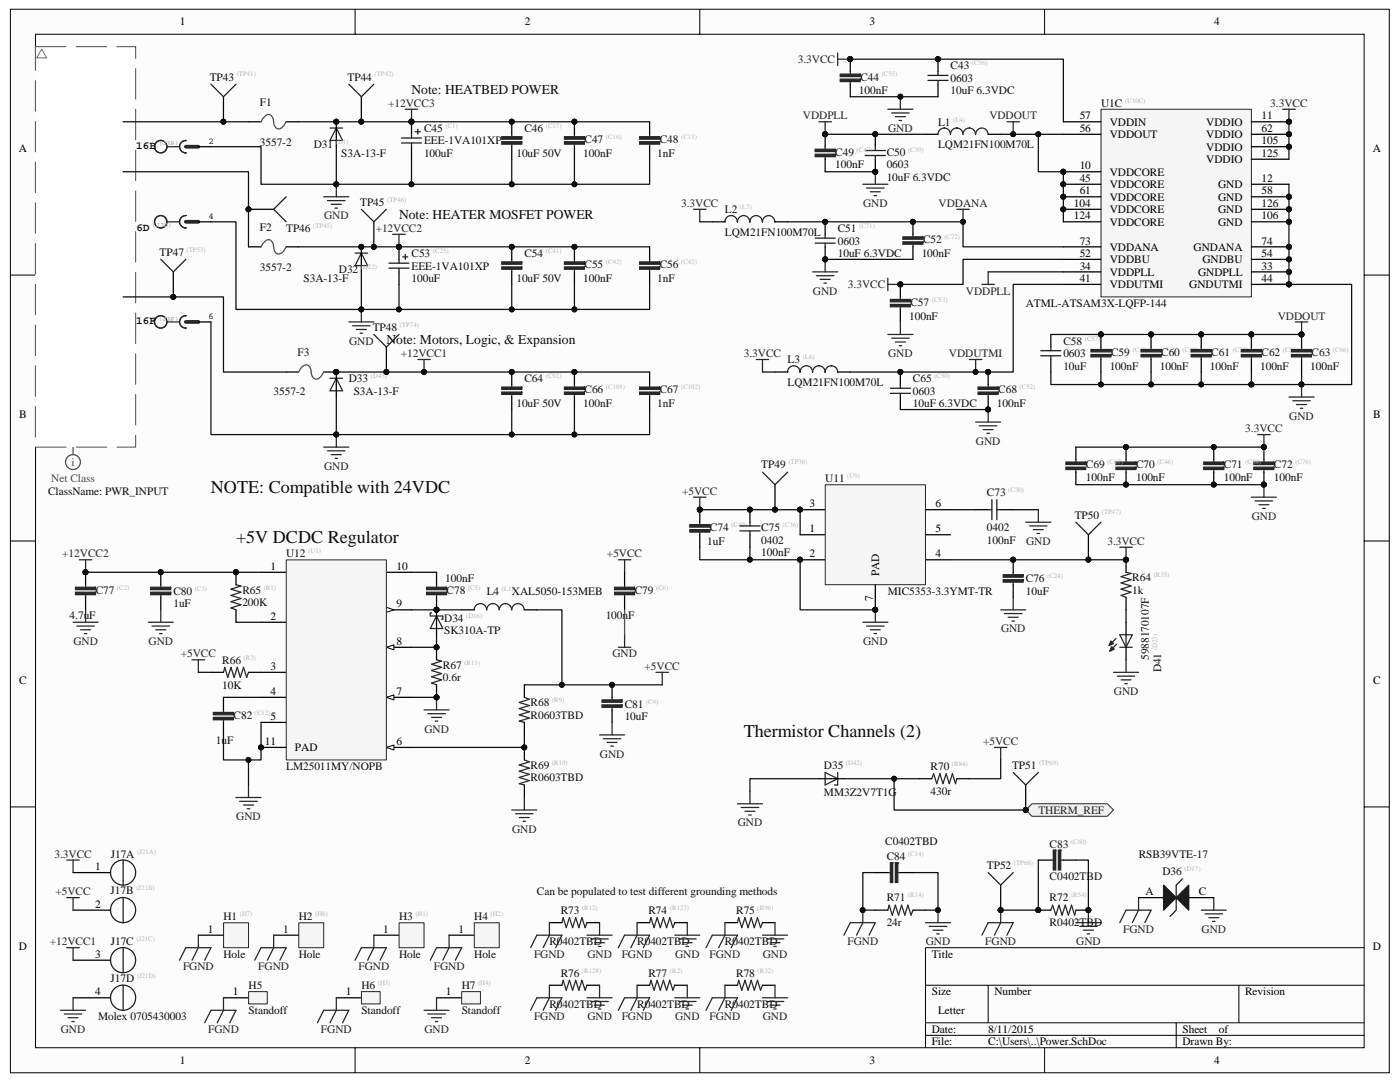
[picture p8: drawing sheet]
<svg xmlns="http://www.w3.org/2000/svg" width="279mm" height="216mm" viewBox="0 0 279 216" stroke-linecap="round" stroke-linejoin="round" font-family="sans-serif">
<defs><g id="words">
<g font-size="3.6" fill="#0e0e0e">
<text x="42.1" y="98.4">NOTE: Compatible with 24VDC</text>
<text x="47.1" y="108.4">+5V DCDC Regulator</text>
<text x="148.4" y="147.1">Thermistor Channels (2)</text>
</g>
<g font-size="2.7" fill="#0e0e0e">
<text x="82.1" y="18.7">Note: HEATBED POWER</text>
<text x="79.6" y="43.7">Note: HEATER MOSFET POWER</text>
<text x="77.1" y="68.7">Note: Motors, Logic, &amp; Expansion</text>
</g>
<g font-size="2.3">
<text x="35.9" y="5.1">1</text>
<text x="104.7" y="5.1">2</text>
<text x="173.5" y="5.1">3</text>
<text x="242.3" y="5.1">4</text>
<text x="215.5" y="23.8">57</text>
<text x="251.8" y="23.8">11</text>
<text x="215.5" y="26.3">56</text>
<text x="221.5" y="27.6">VDDOUT</text>
<text x="221.5" y="25.1">VDDIN</text>
<text x="240.7" y="25.1">VDDIO</text>
<text x="240.7" y="27.6">VDDIO</text>
<text x="251.8" y="26.3">62</text>
<text x="251.8" y="28.8">105</text>
<text x="3.8" y="30.4">A</text>
<text x="215.5" y="33.8">10</text>
<text x="221.5" y="35.1">VDDCORE</text>
<text x="240.7" y="30.1">VDDIO</text>
<text x="240.7" y="32.6">VDDIO</text>
<text x="251.8" y="31.3">125</text>
<text x="274" y="30.4">A</text>
<text x="214.3" y="41.3">104</text>
<text x="215.5" y="36.3">45</text>
<text x="215.5" y="38.8">61</text>
<text x="221.5" y="37.5">VDDCORE</text>
<text x="221.5" y="40">VDDCORE</text>
<text x="243.1" y="37.5">GND</text>
<text x="243.1" y="40">GND</text>
<text x="251.8" y="36.3">12</text>
<text x="251.8" y="38.8">58</text>
<text x="251.8" y="41.3">126</text>
<text x="214.3" y="43.8">124</text>
<text x="221.5" y="42.5">VDDCORE</text>
<text x="221.5" y="45">VDDCORE</text>
<text x="243.1" y="45">GND</text>
<text x="243.1" y="42.5">GND</text>
<text x="251.8" y="43.8">106</text>
<text x="215.5" y="53.8">34</text>
<text x="215.5" y="51.3">52</text>
<text x="215.5" y="48.8">73</text>
<text x="221.5" y="52.5">VDDBU</text>
<text x="221.5" y="50">VDDANA</text>
<text x="238.2" y="50">GNDANA</text>
<text x="240" y="52.5">GNDBU</text>
<text x="251.8" y="53.8">33</text>
<text x="251.8" y="48.8">74</text>
<text x="251.8" y="51.3">54</text>
<text x="215.5" y="56.3">41</text>
<text x="221.5" y="55">VDDPLL</text>
<text x="221.5" y="57.5">VDDUTMI</text>
<text x="237.3" y="57.5">GNDUTMI</text>
<text x="239.1" y="55">GNDPLL</text>
<text x="251.8" y="56.3">44</text>
<text x="3.8" y="83.4">B</text>
<text x="274" y="83.4">B</text>
<text x="161.6" y="101.2">3</text>
<text x="186.7" y="101.2">6</text>
<text x="161.6" y="106.2">1</text>
<text x="186.7" y="106.2">5</text>
<text x="54" y="113.7">1</text>
<text x="79.1" y="113.7">10</text>
<text x="161.6" y="111.2">2</text>
<text x="186.7" y="111.2">4</text>
<text x="174.2" y="119.8" transform="rotate(-90 174.2 119.8)">7</text>
<text x="175.5" y="114.9" transform="rotate(-90 175.5 114.9)">PAD</text>
<text x="54" y="123.7">2</text>
<text x="79.1" y="121.2">9</text>
<text x="79.1" y="128.7">8</text>
<text x="3.8" y="136.5">C</text>
<text x="54" y="133.7">3</text>
<text x="274" y="136.5">C</text>
<text x="54" y="138.7">4</text>
<text x="54" y="143.7">5</text>
<text x="79.1" y="138.7">7</text>
<text x="52.9" y="148.7">11</text>
<text x="58.9" y="149.9">PAD</text>
<text x="79.1" y="148.7">6</text>
<text x="19" y="173.6">1</text>
<text x="228.6" y="178.6">A</text>
<text x="239.2" y="178.6">C</text>
<text x="19" y="181.1">2</text>
<text x="3.8" y="189.5">D</text>
<text x="19" y="191.1">3</text>
<text x="41.5" y="186.1">1</text>
<text x="56.5" y="186.1">1</text>
<text x="76.5" y="186.1">1</text>
<text x="91.5" y="186.1">1</text>
<text x="185.9" y="191.1">Title</text>
<text x="274" y="189.5">D</text>
<text x="19" y="198.6">4</text>
<text x="46.5" y="198.6">1</text>
<text x="69" y="198.6">1</text>
<text x="89" y="198.6">1</text>
<text x="185.9" y="198.6">Size</text>
<text x="187.2" y="202.4">Letter</text>
<text x="198.5" y="198.6">Number</text>
<text x="248.5" y="198.6">Revision</text>
<text x="185.9" y="206.1">Date:</text>
<text x="185.9" y="208.6">File:</text>
<text x="197.2" y="206.1">8/11/2015</text>
<text x="197.2" y="208.6">C:\Users\..\Power.SchDoc</text>
<text x="236" y="206.1">Sheet</text>
<text x="236" y="208.6">Drawn By:</text>
<text x="243.3" y="206.1">of</text>
<text x="35.9" y="212.3">1</text>
<text x="104.7" y="212.3">2</text>
<text x="173.5" y="212.3">3</text>
<text x="242.3" y="212.3">4</text>
</g>
<g font-size="2.3" fill="#0e0e0e">
<text x="41.8" y="16.1">TP43</text>
<text x="69.4" y="16.1">TP44</text>
<text x="171.7" y="16.1">C44</text>
<text x="189.7" y="13.8">C43</text>
<text x="189.7" y="16.3">0603</text>
<text x="51.9" y="21.1">F1</text>
<text x="171.4" y="18.8">100nF</text>
<text x="189.7" y="18.8">10uF 6.3VDC</text>
<text x="219.7" y="21.3">U1C</text>
<text x="51.9" y="29.1">3557-2</text>
<text x="62.6" y="29.5">D31</text>
<text x="84.6" y="26.3">C45</text>
<text x="84.6" y="28.8">EEE-1VA101XP</text>
<text x="104.6" y="26.3">C46</text>
<text x="116.6" y="28.6">C47</text>
<text x="131.7" y="28.6">C48</text>
<text x="187.2" y="25.1">L1</text>
<text x="187.2" y="29.5">LQM21FN100M70L</text>
<text x="68.1" y="31.3">S3A-13-F</text>
<text x="84.6" y="31.3">100uF</text>
<text x="103.1" y="31.3">10uF 50V</text>
<text x="116.4" y="31.3">100nF</text>
<text x="131.1" y="31.3">1nF</text>
<text x="166.7" y="31.1">C49</text>
<text x="166.7" y="33.5">100nF</text>
<text x="177" y="31.1">C50</text>
<text x="177" y="33.5">0603</text>
<text x="71.9" y="41">TP45</text>
<text x="177" y="36">10uF 6.3VDC</text>
<text x="51.9" y="46">F2</text>
<text x="57.1" y="46.3">TP46</text>
<text x="144.7" y="42.5">L2</text>
<text x="144.7" y="47">LQM21FN100M70L</text>
<text x="167.2" y="46.3">C51</text>
<text x="31.9" y="51">TP47</text>
<text x="82.1" y="51.3">C53</text>
<text x="82.1" y="53.8">EEE-1VA101XP</text>
<text x="104.6" y="51.3">C54</text>
<text x="116.6" y="53.5">C55</text>
<text x="131.7" y="53.5">C56</text>
<text x="167.2" y="51.3">10uF 6.3VDC</text>
<text x="167.2" y="48.8">0603</text>
<text x="183.9" y="51.3">100nF</text>
<text x="184.2" y="48.5">C52</text>
<text x="51.9" y="54">3557-2</text>
<text x="60.6" y="56.3">S3A-13-F</text>
<text x="67.6" y="54.5">D32</text>
<text x="82.1" y="56.3">100uF</text>
<text x="103.1" y="56.3">10uF 50V</text>
<text x="116.4" y="56.3">100nF</text>
<text x="131.1" y="56.3">1nF</text>
<text x="181.4" y="63.8">100nF</text>
<text x="181.7" y="61">C57</text>
<text x="204.7" y="61.3">ATML-ATSAM3X-LQFP-144</text>
<text x="59.4" y="71">F3</text>
<text x="74.4" y="66">TP48</text>
<text x="212.2" y="68.7">C58</text>
<text x="212.2" y="71.2">0603</text>
<text x="221.7" y="71">C59</text>
<text x="231.7" y="71">C60</text>
<text x="241.7" y="71">C61</text>
<text x="251.8" y="71">C62</text>
<text x="261.8" y="71">C63</text>
<text x="69.6" y="76.2">D33</text>
<text x="104.6" y="76.2">C64</text>
<text x="157.2" y="72.5">L3</text>
<text x="157.2" y="77">LQM21FN100M70L</text>
<text x="182.2" y="76.2">C65</text>
<text x="212.2" y="73.7">10uF</text>
<text x="221.5" y="73.7">100nF</text>
<text x="231.5" y="73.7">100nF</text>
<text x="241.5" y="73.7">100nF</text>
<text x="251.5" y="73.7">100nF</text>
<text x="261.5" y="73.7">100nF</text>
<text x="54.6" y="78.7">3557-2</text>
<text x="70.6" y="78.7">S3A-13-F</text>
<text x="103.1" y="81.2">10uF 50V</text>
<text x="116.4" y="81.2">100nF</text>
<text x="116.6" y="78.5">C66</text>
<text x="131.1" y="81.2">1nF</text>
<text x="131.7" y="78.5">C67</text>
<text x="182.2" y="81.2">10uF 6.3VDC</text>
<text x="182.2" y="78.7">0603</text>
<text x="198.9" y="81.2">100nF</text>
<text x="199.2" y="78.5">C68</text>
<text x="151.9" y="93.5">TP49</text>
<text x="216.7" y="93.5">C69</text>
<text x="216.7" y="96">100nF</text>
<text x="226.7" y="93.5">C70</text>
<text x="226.7" y="96">100nF</text>
<text x="244.2" y="93.5">C71</text>
<text x="244.2" y="96">100nF</text>
<text x="254.3" y="93.5">C72</text>
<text x="254.3" y="96">100nF</text>
<text x="9.6" y="98.7">ClassName: PWR_INPUT</text>
<text x="164.7" y="96.2">U11</text>
<text x="197" y="99">C73</text>
<text x="141.7" y="106">C74</text>
<text x="151.9" y="106">C75</text>
<text x="197" y="106">0402</text>
<text x="214.5" y="103.5">TP50</text>
<text x="57.1" y="111.2">U12</text>
<text x="141.2" y="108.7">1uF</text>
<text x="151.9" y="108.5">0402</text>
<text x="151.9" y="111">100nF</text>
<text x="197" y="108.5">100nF</text>
<text x="19.1" y="118.4">C77</text>
<text x="34.6" y="118.7">C80</text>
<text x="48.4" y="118.4">R65</text>
<text x="88.9" y="116.2">100nF</text>
<text x="89.1" y="118.4">C78</text>
<text x="97.1" y="118.7">L4</text>
<text x="102.2" y="118.7">XAL5050-153MEB</text>
<text x="126.7" y="118.4">C79</text>
<text x="177.2" y="118.7">MIC5353-3.3YMT-TR</text>
<text x="204.7" y="116.2">C76</text>
<text x="204.7" y="118.7">10uF</text>
<text x="226" y="118.4">1k</text>
<text x="226" y="116">R64</text>
<text x="13.9" y="123.4">4.7uF</text>
<text x="34.6" y="121.2">1uF</text>
<text x="48.4" y="120.9">200K</text>
<text x="88.6" y="124.1">D34</text>
<text x="120.9" y="123.4">100nF</text>
<text x="88.6" y="126.6">SK310A-TP</text>
<text x="229.3" y="131.7" transform="rotate(-90 229.3 131.7)">5988170107F</text>
<text x="44.3" y="137.4">10K</text>
<text x="44.3" y="132.4">R66</text>
<text x="88.4" y="133.4">R67</text>
<text x="88.4" y="135.9">0.6r</text>
<text x="231.8" y="134.2" transform="rotate(-90 231.8 134.2)">D41</text>
<text x="46.6" y="143.4">C82</text>
<text x="105.9" y="143.4">R0603TBD</text>
<text x="105.9" y="140.9">R68</text>
<text x="124.7" y="141.2">C81</text>
<text x="124.7" y="143.7">10uF</text>
<text x="43.1" y="148.4">1uF</text>
<text x="57.1" y="153.7">LM25011MY/NOPB</text>
<text x="105.9" y="155.9">R0603TBD</text>
<text x="105.9" y="153.4">R69</text>
<text x="164.4" y="153.4">D35</text>
<text x="185.7" y="153.7">R70</text>
<text x="202" y="153.4">TP51</text>
<text x="164.4" y="158.9">MM3Z2V7T1G</text>
<text x="185.7" y="158.7">430r</text>
<text x="22.1" y="171.1">J17A</text>
<text x="176.7" y="168.6">C0402TBD</text>
<text x="177" y="171.6">C84</text>
<text x="197" y="173.4">TP52</text>
<text x="209.5" y="169.1">C83</text>
<text x="227.2" y="171.1">RSB39VTE-17</text>
<text x="22.1" y="178.4">J17B</text>
<text x="107.1" y="178.6">Can be populated to test different grounding methods</text>
<text x="177" y="179.9">R71</text>
<text x="209.5" y="175.6">C0402TBD</text>
<text x="209.5" y="179.9">R72</text>
<text x="232" y="174.6">D36</text>
<text x="44.6" y="183.6">H1</text>
<text x="59.6" y="183.6">H2</text>
<text x="79.6" y="183.6">H3</text>
<text x="94.6" y="183.6">H4</text>
<text x="111.9" y="182.4">R73</text>
<text x="129.4" y="182.4">R74</text>
<text x="146.9" y="182.4">R75</text>
<text x="177" y="184.9">24r</text>
<text x="209.5" y="184.9">R0402TBD</text>
<text x="22.1" y="188.6">J17C</text>
<text x="44.6" y="191.1">Hole</text>
<text x="59.6" y="191.1">Hole</text>
<text x="79.6" y="191.1">Hole</text>
<text x="94.6" y="191.1">Hole</text>
<text x="109.6" y="188.6">R0402TBD</text>
<text x="127.2" y="188.6">R0402TBD</text>
<text x="144.7" y="188.6">R0402TBD</text>
<text x="22.1" y="195.9">J17D</text>
<text x="49.6" y="197.4">H5</text>
<text x="72.1" y="197.4">H6</text>
<text x="92.1" y="197.4">H7</text>
<text x="111.9" y="194.9">R76</text>
<text x="129.4" y="194.9">R77</text>
<text x="146.9" y="194.9">R78</text>
<text x="19.6" y="203.6">Molex 0705430003</text>
<text x="49.6" y="202.4">Standoff</text>
<text x="72.1" y="202.4">Standoff</text>
<text x="92.1" y="202.4">Standoff</text>
<text x="109.6" y="201.1">R0402TBD</text>
<text x="127.2" y="201.1">R0402TBD</text>
<text x="144.7" y="201.1">R0402TBD</text>
</g>
<g font-size="2.3" fill="#262626">
<text x="159.2" y="12.6">3.3VCC</text>
<text x="77.5" y="21.3">+12VCC3</text>
<text x="160.2" y="23.8">VDDPLL</text>
<text x="197.4" y="23.8">VDDOUT</text>
<text x="253.5" y="21.3">3.3VCC</text>
<text x="177.2" y="26.3">GND</text>
<text x="135.9" y="41.3">3.3VCC</text>
<text x="172.3" y="41.3">GND</text>
<text x="187.3" y="41.3">VDDANA</text>
<text x="64.7" y="43.8">GND</text>
<text x="75" y="46.3">+12VCC2</text>
<text x="162.2" y="58.8">GND</text>
<text x="169.2" y="57.5">3.3VCC</text>
<text x="192.8" y="58.8">VDDPLL</text>
<text x="255" y="63.8">VDDOUT</text>
<text x="69.7" y="68.7">GND</text>
<text x="80" y="71.2">+12VCC1</text>
<text x="148.4" y="71.2">3.3VCC</text>
<text x="177.2" y="71.2">GND</text>
<text x="189.4" y="71.2">VDDUTMI</text>
<text x="257.3" y="83.7">GND</text>
<text x="194.8" y="88.7">GND</text>
<text x="248.5" y="86.2">3.3VCC</text>
<text x="64.7" y="93.7">GND</text>
<text x="136.1" y="98.7">+5VCC</text>
<text x="249.8" y="103.7">GND</text>
<text x="12.4" y="111.2">+12VCC2</text>
<text x="121.1" y="111.2">+5VCC</text>
<text x="204.8" y="108.7">GND</text>
<text x="221" y="108.7">3.3VCC</text>
<text x="14.6" y="128.7">GND</text>
<text x="29.7" y="128.7">GND</text>
<text x="36.1" y="131.2">+5VCC</text>
<text x="122.2" y="131.2">GND</text>
<text x="172.3" y="128.7">GND</text>
<text x="199.8" y="126.2">GND</text>
<text x="128.7" y="133.7">+5VCC</text>
<text x="222.3" y="138.7">GND</text>
<text x="84.7" y="146.2">GND</text>
<text x="196.2" y="148.7">+5VCC</text>
<text x="119.7" y="151.2">GND</text>
<text x="47.2" y="163.6">GND</text>
<text x="102.2" y="166.1">GND</text>
<text x="147.2" y="164.9">GND</text>
<text x="207.2" y="162.4">THERM_REF</text>
<text x="10.9" y="171.1">3.3VCC</text>
<text x="11" y="178.6">+5VCC</text>
<text x="9.9" y="188.6">+12VCC1</text>
<text x="106.6" y="191.1">FGND</text>
<text x="117.2" y="191.1">GND</text>
<text x="124.1" y="191.1">FGND</text>
<text x="134.7" y="191.1">GND</text>
<text x="141.6" y="191.1">FGND</text>
<text x="152.2" y="191.1">GND</text>
<text x="169.1" y="188.6">FGND</text>
<text x="184.8" y="188.6">GND</text>
<text x="196.6" y="188.6">FGND</text>
<text x="214.8" y="188.6">GND</text>
<text x="224.2" y="186.1">FGND</text>
<text x="239.8" y="186.1">GND</text>
<text x="36.5" y="193.6">FGND</text>
<text x="51.5" y="193.6">FGND</text>
<text x="71.5" y="193.6">FGND</text>
<text x="86.6" y="193.6">FGND</text>
<text x="106.6" y="203.6">FGND</text>
<text x="117.2" y="203.6">GND</text>
<text x="124.1" y="203.6">FGND</text>
<text x="134.7" y="203.6">GND</text>
<text x="141.6" y="203.6">FGND</text>
<text x="152.2" y="203.6">GND</text>
<text x="12.1" y="206.1">GND</text>
<text x="41.5" y="206.1">FGND</text>
<text x="64.1" y="206.1">FGND</text>
<text x="84.7" y="206.1">GND</text>
</g>
<g font-size="2.3" fill="#4c4c4c">
<text x="14.3" y="93">i</text>
<text x="10.2" y="96.2">Net Class</text>
</g>
<g font-size="2.2" fill="#0e0e0e">
<text x="25.9" y="29.8">J16B</text>
<text x="24.6" y="46.1">J16D</text>
<text x="25.9" y="64.7">J16F</text>
</g>
<g font-size="1.8">
<text x="41.6" y="28.8">2</text>
<text x="41.6" y="43.8">4</text>
<text x="41.6" y="63.7">6</text>
</g>
<g font-size="1.4" fill="#b4b4b4">
<text x="47.2" y="15.3">(TP41)</text>
<text x="74.8" y="15.3">(TP42)</text>
<text x="176" y="15.3">(C55)</text>
<text x="194" y="13">(C56)</text>
<text x="224.5" y="20.5">(U10C)</text>
<text x="67" y="28.7">(D1)</text>
<text x="88.9" y="25.5">(C1)</text>
<text x="108.9" y="25.5">(C17)</text>
<text x="120.9" y="27.7">(C16)</text>
<text x="135.9" y="27.7">(C13)</text>
<text x="190.2" y="24.3">(L4)</text>
<text x="171" y="30.2">(C47)</text>
<text x="181.2" y="30.2">(C39)</text>
<text x="77.3" y="40.2">(TP46)</text>
<text x="147.7" y="41.7">(L7)</text>
<text x="62.5" y="45.5">(TP45)</text>
<text x="171.4" y="45.5">(C71)</text>
<text x="188.5" y="47.7">(C72)</text>
<text x="37.2" y="50.2">(TP53)</text>
<text x="72" y="53.7">(D22)</text>
<text x="86.4" y="50.5">(C25)</text>
<text x="108.9" y="50.5">(C41)</text>
<text x="120.9" y="52.7">(C42)</text>
<text x="135.9" y="52.7">(C43)</text>
<text x="79.8" y="65.2">(TP74)</text>
<text x="186" y="60.2">(C53)</text>
<text x="160.2" y="71.7">(L6)</text>
<text x="216.5" y="68">(C57)</text>
<text x="226" y="70.2">(C45)</text>
<text x="236" y="70.2">(C68)</text>
<text x="246" y="70.2">(C75)</text>
<text x="256" y="70.2">(C51)</text>
<text x="266" y="70.2">(C66)</text>
<text x="74" y="75.4">(D43)</text>
<text x="108.9" y="75.4">(C92)</text>
<text x="120.9" y="77.7">(C101)</text>
<text x="135.9" y="77.7">(C102)</text>
<text x="186.5" y="75.4">(C50)</text>
<text x="203.5" y="77.7">(C52)</text>
<text x="157.3" y="92.7">(TP36)</text>
<text x="169.1" y="95.4">(U9)</text>
<text x="221" y="92.7">(C67)</text>
<text x="231" y="92.7">(C46)</text>
<text x="248.5" y="92.7">(C58)</text>
<text x="258.5" y="92.7">(C76)</text>
<text x="145.9" y="105.2">(C40)</text>
<text x="156.2" y="105.2">(C36)</text>
<text x="219.9" y="102.7">(TP47)</text>
<text x="61.5" y="110.4">(U1)</text>
<text x="23.3" y="117.6">(C2)</text>
<text x="38.9" y="117.9">(C3)</text>
<text x="52.6" y="117.6">(R1)</text>
<text x="93.4" y="117.6">(C5)</text>
<text x="100.2" y="117.9">(L1)</text>
<text x="130.9" y="117.6">(C6)</text>
<text x="209" y="115.4">(C24)</text>
<text x="230.3" y="115.1">(R35)</text>
<text x="93" y="123.3">(D16)</text>
<text x="48.6" y="131.6">(R3)</text>
<text x="230.9" y="129.8" transform="rotate(-90 230.9 129.8)">(D23)</text>
<text x="92.6" y="132.6">(R11)</text>
<text x="50.9" y="142.6">(C12)</text>
<text x="110.2" y="140.1">(R9)</text>
<text x="128.9" y="140.4">(C4)</text>
<text x="110.2" y="152.6">(R10)</text>
<text x="168.8" y="152.6">(D42)</text>
<text x="190" y="152.9">(R84)</text>
<text x="207.4" y="152.6">(TP69)</text>
<text x="27.4" y="170.3">(J21A)</text>
<text x="181.2" y="170.8">(C14)</text>
<text x="202.4" y="172.6">(TP66)</text>
<text x="213.7" y="168.3">(C60)</text>
<text x="236.4" y="173.8">(D17)</text>
<text x="27.2" y="177.6">(J21B)</text>
<text x="181.2" y="179.1">(R14)</text>
<text x="213.7" y="179.1">(R54)</text>
<text x="47.9" y="182.8">(H7)</text>
<text x="62.9" y="182.8">(H6)</text>
<text x="82.9" y="182.8">(H1)</text>
<text x="97.9" y="182.8">(H2)</text>
<text x="116.2" y="181.6">(R12)</text>
<text x="133.7" y="181.6">(R127)</text>
<text x="151.2" y="181.6">(R96)</text>
<text x="27.2" y="187.8">(J21C)</text>
<text x="27.3" y="195.1">(J21D)</text>
<text x="75.4" y="196.6">(H3)</text>
<text x="95.4" y="196.6">(H4)</text>
<text x="116.2" y="194.1">(R128)</text>
<text x="133.7" y="194.1">(R2)</text>
<text x="151.2" y="194.1">(R32)</text>
</g>
<g font-size="1.3" fill="#b4b4b4">
<text x="31.7" y="29">(J3B)</text>
<text x="30.4" y="45.4">(J3D)</text>
<text x="31.7" y="64">(J3F)</text>
</g>
</g></defs>
<path d="M2.1 1.9h275.2v212.2h-275.2z" fill="#fcfcfc"/>
<path d="M2.1 1.8h275.2v212.3h-275.2z" fill="none" stroke="#000" stroke-width=".2"/>
<path d="M7.1 6.9h265.1v202.2h-265.1z" fill="#fcfcfc"/>
<g fill="none" stroke="#000" stroke-width=".2">
<path d="M7.1 6.8h265.1v202.3h-265.1zM70.9 1.8v5M139.7 1.8v5M208.5 1.8v5M2.1 54.9h5M272.3 54.9h5M2.1 107.9h5M272.3 107.9h5M2.1 161h5M272.3 161h5M184.7 196.6h87.6M197.2 196.6v7.5"/>
<path d="M247.2 196.6v7.5M272.3 189.1h-87.6v20M70.9 209.1v5M139.7 209.1v5M184.7 204.1h87.6M184.7 206.6h87.6M208.5 209.1v5M234.7 204.1v5"/>
</g>
<g fill="none" stroke="#262626" stroke-width=".25">
<path d="M64.6 39.3h5M67.1 36.8v2.5M80.9 21.8h2.5M82.1 21.8v2.5M65.4 40h3.5M66.1 40.8h2M66.9 41.5h.5M78.4 46.8h2.5M79.6 46.8v2.5M69.6 64.2h5M70.4 65h3.5M71.1 65.7h2"/>
<path d="M71.9 66.5h.5M72.1 61.7v2.5M83.4 71.7h2.5M84.6 71.7v2.5M64.6 89.2h5M65.4 90h3.5M66.1 90.7h2M66.9 91.5h.5M67.1 86.7v2.5M138.4 99.2h2.5M139.7 99.2v2.5M223.5 109.2h2.5"/>
<path d="M224.7 109.2v2.5M167.2 154.1v1.3l-2.5-1.3v2.5l2.5-1.2v1.2h-.6"/>
</g>
<g fill="#0e0e0e" stroke="#0e0e0e" stroke-width=".2">
<circle cx="67.1" cy="36.8" r=".49"/>
<circle cx="84.6" cy="74.2" r=".48"/>
<circle cx="79.6" cy="49.3" r=".49"/>
<circle cx="82.1" cy="24.3" r=".49"/>
<circle cx="72.1" cy="61.7" r=".48"/>
<circle cx="67.1" cy="86.7" r=".49"/>
<circle cx="139.7" cy="101.7" r=".49"/>
<circle cx="224.7" cy="111.7" r=".49"/>
</g>
<path d="M163.4 155.4h5" fill="none" stroke="#000" stroke-width=".25"/>
<path d="M204.7 161.6l1.3-1.2h15l1.2 1.2-1.2 1.3h-15z" fill-rule="evenodd" fill="#f0f0f0" stroke="#262626" stroke-width=".2"/>
<circle cx="204.7" cy="161.6" r=".49" fill="#0e0e0e" stroke="#0e0e0e" stroke-width=".2"/>
<path d="M130.9 134.2h2.5M132.2 134.2v2.5M149.7 157.9v2.5M147.2 160.4h5M147.9 161.1h3.5M148.7 161.9h2M149.4 162.6h.5" fill="none" stroke="#262626" stroke-width=".25"/>
<path d="M52.1 114.2h5M52.1 124.2h5M52.1 134.2h5M52.1 139.1h5M52.1 144.1h5M77.1 149.1h5M204.7 156.6v5" fill="none" stroke="#000" stroke-width=".25"/>
<path d="M202.2 154.1l2.5 2.5 2.5-2.5" fill="none" stroke="#1c1c1c" stroke-width=".25"/>
<path d="M77.1 149.1l1.5-.4v.9z" fill="#fcfcfc"/>
<path d="M77.1 149.1l1.5-.4v.9z" fill="none" stroke="#000" stroke-width=".2"/>
<path d="M77.1 139.1h5" fill="none" stroke="#000" stroke-width=".25"/>
<path d="M77.1 139.1l1.5-.4v1z" fill="#fcfcfc"/>
<path d="M77.1 139.1l1.5-.4v1z" fill="none" stroke="#000" stroke-width=".2"/>
<path d="M77.1 129.2h5" fill="none" stroke="#000" stroke-width=".25"/>
<path d="M77.1 129.2l1.5-.5v1z" fill="#fcfcfc"/>
<path d="M77.1 129.2l1.5-.5v1z" fill="none" stroke="#000" stroke-width=".2"/>
<path d="M77.1 121.7h5" fill="none" stroke="#000" stroke-width=".25"/>
<path d="M77.1 121.2l1.5 .5-1.5 .5z" fill="#fcfcfc"/>
<path d="M77.1 121.2l1.5 .5-1.5 .5z" fill="none" stroke="#000" stroke-width=".2"/>
<path d="M77.1 114.2h5" fill="none" stroke="#000" stroke-width=".25"/>
<path d="M57.1 111.7h20v39.9h-20z" fill="#f5f5f5"/>
<path d="M57.1 111.7h20v39.9h-20z" fill="none" stroke="#262626" stroke-width=".2"/>
<g fill="none" stroke="#000" stroke-width=".25">
<path d="M17.1 114.2v2.5M17.1 119.2v2.5M32.1 114.2v2.5M32.1 119.2v2.5M47.1 114.2v2.5M87.1 114.2v2.5M87.1 119.2v7.5M224.7 111.7v2.5M224.7 119.2v2.5M42.1 134.2h2.5M44.6 139.1v2.5M47.1 121.7v2.5"/>
<path d="M49.6 134.2h2.5M87.1 129.2v2.5M87.1 136.7v2.4M92.1 121.7h2.5M104.6 136.7v2.4M104.6 121.7h2.5M122.2 136.7v2.4M44.6 144.1v2.5M52.1 149.1h5M104.6 144.1v2.5M104.6 149.1v2.5M104.6 156.6v2.5"/>
<path d="M122.2 141.6v2.5M39.6 186.6h5"/>
</g>
<g fill="#0e0e0e" stroke="#0e0e0e" stroke-width=".2">
<circle cx="52.1" cy="149.1" r=".49"/>
<circle cx="47.1" cy="114.2" r=".49"/>
<circle cx="104.6" cy="149.1" r=".49"/>
<circle cx="87.1" cy="121.7" r=".49"/>
<circle cx="17.1" cy="114.2" r=".49"/>
<circle cx="87.1" cy="139.1" r=".49"/>
<circle cx="32.1" cy="114.2" r=".49"/>
<circle cx="122.1" cy="136.6" r=".48"/>
<circle cx="87.1" cy="129.2" r=".49"/>
<circle cx="224.7" cy="111.7" r=".49"/>
</g>
<g fill="none" stroke="#262626" stroke-width=".25">
<path d="M17.1 116.7v.5M17.1 118.7v.5M32.1 116.7v.5M32.1 118.7v.5M47.1 116.7l1 .2-2 .7 2 .6-2 .6 2 .6-2 .7 2 .6-2 .6 1 .4M87.1 116.7v.5M87.1 118.7v.5M123.4 111.7h2.5M124.7 111.7v2.5M202.2 119.2v2.5M224.7 114.2l1 .2-2 .7 2 .6-2 .6 2 .6-2 .7 2 .6-2 .6 1 .4M14.6 124.2h5"/>
<path d="M15.3 124.9h3.5M16.1 125.7h2M16.8 126.4h.5M17.1 121.7v2.5M29.6 124.2h5M30.3 124.9h3.5M31.1 125.7h2M31.8 126.4h.5M32.1 121.7v2.5M38.3 131.7h2.6M39.6 131.7v2.5M44.6 134.2l.3-1 .6 2 .6-2 .6 2 .6-2 .7 2 .6-2 .6 2 .4-1"/>
<path d="M86.1 122.3h-.2v.6h2.5v.6h-.3M87.1 131.7l1 .2-2 .6 2 .7-2 .6 2 .6-2 .6 2 .7-2 .6 1 .4M87.1 139.1v2.5M87.1 122.9l1.3 2.5h-2.5zM94.6 121.7a1.24 1.24 0 0 1 1.3-1.3 1.24 1.24 0 0 1 1.2 1.3M97.1 121.7a1.23 1.23 0 0 1 1.3-1.3 1.23 1.23 0 0 1 1.2 1.3M99.6 121.7a1.23 1.23 0 0 1 1.3-1.3 1.23 1.23 0 0 1 1.2 1.3 1.29 1.29 0 0 1 1.3-1.3 1.22 1.22 0 0 1 1.2 1.3M104.6 139.1l1 .4-2 .7 2 .6-2 .6 2 .6-2 .6 2 .7-2 .6 1 .2M122.2 139.1v.6M123.4 129.2h2.5M124.7 126.7v2.5M199.7 121.7h5"/>
<path d="M200.4 122.4h3.6M201.2 123.2h2M202 123.9h.5M222.2 134.2h5M223 134.9h3.5M223.7 135.7h2M224.5 136.4h.5M224.7 131.7v2.5M44.6 141.6v.6M44.6 143.7v.4M47.1 159.1h5M47.8 159.9h3.6"/>
<path d="M49.6 156.6v2.5M84.6 141.6h5M85.4 142.4h3.5M86.1 143.2h2M86.9 143.9h.5M104.6 151.6l1 .4-2 .6 2 .7-2 .6 2 .6-2 .6 2 .7-2 .6 1 .2M104.6 159.1v2.5M119.7 146.6h5M120.4 147.4h3.5M121.2 148.1h1.9M121.9 148.9h.5M122.2 141.2v.4"/>
<path d="M122.2 144.1v2.5M48.6 160.6h2M49.3 161.4h.5M102.1 161.6h5M102.9 162.4h3.5M103.6 163.1h2M104.4 163.9h.5"/>
</g>
<g fill="#262626" stroke="#262626" stroke-width=".25">
<path d="M85.1 118.2v.5h4v-.5z" fill-rule="evenodd"/>
<path d="M85.1 117.2v.5h4v-.5z" fill-rule="evenodd"/>
<path d="M15.1 118.2v.5h3.9v-.5z" fill-rule="evenodd"/>
<path d="M15.1 117.2v.5h3.9v-.5z" fill-rule="evenodd"/>
<path d="M42.6 143.2v.4h4v-.4z" fill-rule="evenodd"/>
<path d="M42.6 142.2v.4h4v-.4z" fill-rule="evenodd"/>
<path d="M30.1 118.2v.5h4v-.5z" fill-rule="evenodd"/>
<path d="M30.1 117.2v.5h4v-.5z" fill-rule="evenodd"/>
<path d="M120.1 140.7v.4h4v-.4z" fill-rule="evenodd"/>
<path d="M120.1 139.7v.4h4v-.4z" fill-rule="evenodd"/>
</g>
<path d="M44.6 184.1h5v5h-5z" fill="#f5f5f5"/>
<path d="M44.6 184.1h5v5h-5z" fill="none" stroke="#262626" stroke-width=".2"/>
<path d="M54.6 186.6h5" fill="none" stroke="#000" stroke-width=".25"/>
<path d="M59.6 184.1h5v5h-5z" fill="#f5f5f5"/>
<path d="M59.6 184.1h5v5h-5z" fill="none" stroke="#262626" stroke-width=".2"/>
<path d="M74.6 186.6h5" fill="none" stroke="#000" stroke-width=".25"/>
<path d="M79.7 184.1h4.9v5h-4.9z" fill="#f5f5f5"/>
<path d="M79.7 184.1h4.9v5h-4.9z" fill="none" stroke="#262626" stroke-width=".2"/>
<path d="M89.6 186.6h5" fill="none" stroke="#000" stroke-width=".25"/>
<path d="M94.7 184.1h4.9v5h-4.9z" fill="#f5f5f5"/>
<path d="M94.7 184.1h4.9v5h-4.9z" fill="none" stroke="#262626" stroke-width=".2"/>
<g fill="none" stroke="#262626" stroke-width=".25">
<path d="M102.1 51.8v.5M102.1 53.8v.5M114.6 51.8v.5M114.6 53.8v.5M129.6 51.8v.5M129.6 53.8v.5M102.1 76.7v.5M102.1 78.7v.5M114.6 76.7v.5M114.6 78.7v.5M129.6 76.7v.5M129.6 78.7v.5"/>
<path d="M15.8 111.7h2.5M17.1 111.7v2.5M222.7 127.4l-1.4 1.4M222.8 128.5l-1.3 1.4M223.5 129.2h1.2M224.7 129.2l1.3-2.5h-2.5l1.2 2.5h1.3M224.7 126.7v2.5M198.5 149.1h2.5M199.7 149.1v2.5M13.3 171.6h2.5M13.3 179.1h2.5M14.6 171.6v2.5"/>
<path d="M14.6 179.1v2.5M227.2 179.1v2.5l-1.2 2.5M242.2 179.1v2.5M13.3 189.1h2.5M14.6 189.1v2.5M14.6 199.1v2.5M35.8 191.6l1.3-2.5h5l-1.2 2.5M39.6 186.6v2.5l-1.3 2.5M50.8 191.6l1.3-2.5h5l-1.2 2.5M54.6 186.6v2.5l-1.2 2.5M70.9 191.6l1.2-2.5h5l-1.2 2.5M74.6 186.6v2.5l-1.2 2.5"/>
<path d="M85.9 191.6l1.2-2.5h5l-1.2 2.5M89.6 186.6v2.5l-1.2 2.5M223.5 184.1l1.2-2.5h5l-1.2 2.5M239.7 181.6h5M240.5 182.4h3.5M241.2 183.1h2M242 183.9h.5M12.1 201.6h5M12.8 202.3h3.5M13.6 203.1h2M14.3 203.8h.5"/>
</g>
<g fill="#0e0e0e" stroke="#0e0e0e" stroke-width=".2">
<circle cx="17.1" cy="114.2" r=".49"/>
<circle cx="82.1" cy="24.3" r=".49"/>
<circle cx="79.6" cy="49.3" r=".49"/>
<circle cx="102.1" cy="49.3" r=".49"/>
<circle cx="114.6" cy="49.3" r=".49"/>
<circle cx="102.1" cy="74.2" r=".49"/>
<circle cx="114.6" cy="74.2" r=".49"/>
</g>
<g fill="none" stroke="#000" stroke-width=".25">
<path d="M82.1 24.3v2.5M82.1 29.3v2.5M79.6 49.3v2.5M79.6 54.3v2.4M102.1 49.3v2.5M102.1 54.3v2.4M114.6 49.3v2.5M114.6 54.3v2.4M129.6 49.3v2.5M129.6 54.3v2.4M102.1 74.2v2.5M102.1 79.2v2.5"/>
<path d="M114.6 74.2v2.5M114.6 79.2v2.5M129.6 74.2v2.5M129.6 79.2v2.5M14.6 174.1h7.5M14.6 181.6h7.5M14.6 191.6h7.5M14.6 199.1h7.5"/>
</g>
<g fill="none" stroke="#1c1c1c" stroke-width=".25">
<path d="M80.1 28.5h4M80.1 27.5h4M82.1 26.8v.7M82.1 28.5v.8M82.9 26.3h1M83.4 25.8v1M77.6 53.5h4M77.6 52.5h4M79.6 51.8v.7M79.6 53.5v.8M80.4 51.3h1M80.9 50.8v1"/>
<path d="M24.6 171.6v5M24.6 179.1v5M24.6 189.1v5M24.6 196.6v5"/>
<circle cx="24.6" cy="174.1" r="2.51"/>
<circle cx="24.6" cy="199.1" r="2.51"/>
<circle cx="24.6" cy="181.6" r="2.51"/>
<circle cx="24.6" cy="191.6" r="2.51"/>
</g>
<g fill="#262626" stroke="#262626" stroke-width=".25">
<path d="M127.7 53.3v.4h3.9v-.4z" fill-rule="evenodd"/>
<path d="M127.7 52.3v.4h3.9v-.4z" fill-rule="evenodd"/>
<path d="M100.1 53.3v.4h4v-.4z" fill-rule="evenodd"/>
<path d="M100.1 52.3v.4h4v-.4z" fill-rule="evenodd"/>
<path d="M112.6 53.3v.4h4v-.4z" fill-rule="evenodd"/>
<path d="M112.6 52.3v.4h4v-.4z" fill-rule="evenodd"/>
<path d="M127.7 78.2v.5h3.9v-.5z" fill-rule="evenodd"/>
<path d="M127.7 77.2v.5h3.9v-.5z" fill-rule="evenodd"/>
<path d="M100.1 78.2v.5h4v-.5z" fill-rule="evenodd"/>
<path d="M100.1 77.2v.5h4v-.5z" fill-rule="evenodd"/>
<path d="M112.6 78.2v.5h4v-.5z" fill-rule="evenodd"/>
<path d="M112.6 77.2v.5h4v-.5z" fill-rule="evenodd"/>
</g>
<path d="M221.7 127.9l.5 .5-.9 .4z" fill="#262626"/>
<path d="M221.7 127.9l.5 .5-.9 .4z" fill="none" stroke="#262626" stroke-width=".25"/>
<path d="M221.8 129.1l.6 .4-.9 .4z" fill="#262626"/>
<g fill="none" stroke="#262626" stroke-width=".25">
<path d="M15.8 24.3h2.5a1.23 1.23 0 0 1 1.3-1.2 1.23 1.23 0 0 0-1.3 1.2 1.23 1.23 0 0 0 1.3 1.2 1.21 1.21 0 0 1-1.3-1.2M15.8 34.3h2.5a1.24 1.24 0 0 1 1.3-1.3 1.24 1.24 0 0 0-1.3 1.3 1.24 1.24 0 0 0 1.3 1.2 1.23 1.23 0 0 1-1.3-1.2M33.3 29.3h2.5a1.22 1.22 0 0 1 1.3-1.3 1.23 1.23 0 0 0-1.3 1.3 1.23 1.23 0 0 0 1.3 1.2 1.24 1.24 0 0 1-1.3-1.2M65.8 25.5h1.3l-1.3 2.5h2.6l-1.3-2.5h1.3M18.3 59.2a1.23 1.23 0 0 0 1.3 1.3 1.24 1.24 0 0 1-1.3-1.3 1.24 1.24 0 0 1 1.3-1.2 1.23 1.23 0 0 0-1.3 1.3l-2.5-.1M33.3 44.3h2.5a1.25 1.25 0 0 1 1.3-1.3 1.24 1.24 0 0 0-1.3 1.2 1.24 1.24 0 0 0 1.3 1.3 1.25 1.25 0 0 1-1.3-1.2M73.4 50.5h-1.3l1.3 2.5h-2.5l1.2-2.5h-1.2M10.8 76.7h2.5M10.8 69.2h2.5M12.1 69.2v2.5M12.1 76.7v2.5M35.8 64.2a1.25 1.25 0 0 0 1.3 1.3 1.24 1.24 0 0 1-1.3-1.3 1.24 1.24 0 0 1 1.3-1.2 1.24 1.24 0 0 0-1.3 1.2h-2.5"/>
<path d="M68.4 75.5h-1.3l1.3 2.5h-2.6l1.3-2.5h-1.3M10.8 84.2h2.5M12.1 84.2v2.5M221.8 129.1l.6 .4-.9 .4zM185.9 155.4l.4-1 .6 2 .7-2 .6 2 .6-2 .6 2 .7-2 .6 2 .2-1"/>
<circle cx="14.6" cy="34.3" r="1.24"/>
<circle cx="14.6" cy="24.3" r="1.23"/>
<circle cx="32.1" cy="29.3" r="1.24"/>
<circle cx="14.6" cy="59.2" r="1.24"/>
<circle cx="32.1" cy="44.3" r="1.24"/>
<circle cx="32.1" cy="64.2" r="1.24"/>
</g>
<g fill="none" stroke="#000" stroke-width=".25">
<path d="M44.6 19.3v5M72.1 19.3v5M22.1 24.3h2.5M22.1 34.3h2.5M39.6 29.3h2.5M49.6 24.3h2.5M57.1 24.3h2.5M67.1 24.3v5M22.1 59.2h2.5M34.6 54.3v4.9M39.6 44.3h2.5M49.6 41.8h5"/>
<path d="M49.6 49.3h2.5M57.1 49.3h2.5M72.1 49.3v5M74.6 44.3v5M39.6 64.2h2.5M57.1 74.2h2.5M64.6 74.2h2.5v5M77.1 69.2v5M154.7 96.7v5M217.2 106.7v5M224.7 124.2v2.5M224.7 129.2v2.5"/>
<path d="M183.5 155.4h2.4M190.9 155.4h2.5"/>
</g>
<g fill="#0e0e0e" stroke="#0e0e0e" stroke-width=".2">
<path d="M24.4 46.6h.3v.3h-.3z" fill-rule="evenodd"/>
<path d="M25.7 65.2h.3v.3h-.3z" fill-rule="evenodd"/>
<circle cx="67.1" cy="24.3" r=".49"/>
<circle cx="67.1" cy="74.2" r=".49"/>
<circle cx="8.4" cy="25.4" r=".23"/>
<circle cx="25.9" cy="30.4" r=".23"/>
<circle cx="8.4" cy="35.4" r=".23"/>
<circle cx="8.4" cy="60.4" r=".24"/>
<circle cx="72.1" cy="49.3" r=".48"/>
<circle cx="217.2" cy="111.7" r=".49"/>
<circle cx="154.7" cy="101.7" r=".49"/>
<circle cx="44.6" cy="24.3" r=".49"/>
<circle cx="72.1" cy="24.3" r=".49"/>
<circle cx="49.6" cy="41.8" r=".49"/>
<circle cx="74.6" cy="49.3" r=".49"/>
<circle cx="34.6" cy="59.2" r=".49"/>
<circle cx="77.1" cy="74.2" r=".49"/>
</g>
<g fill="none" stroke="#4c4c4c" stroke-width=".25">
<path d="M52.1 24.3a1.96 1.96 0 0 1 1.7-1.4 1.98 1.98 0 0 1 .9 1.9 1.02 1.02 0 0 0 .9 .9 1.02 1.02 0 0 0 1.1-.7l.4-.7M52.1 49.3a1.96 1.96 0 0 1 1.7-1.4l.5 .4 .3 1a1.27 1.27 0 0 0 1.2 1.4 2.48 2.48 0 0 0 1.3-1.4M59.6 74.2a2.06 2.06 0 0 1 1.7-1.4 1.51 1.51 0 0 1 .8 1.6l.5 1a1.04 1.04 0 0 0 1.5-.4l.5-.8M14.6 89.2v1.5"/>
<circle cx="14.6" cy="92.2" r="1.48"/>
</g>
<path d="M19.6 24.3h2.5M19.6 34.3h2.5M37.1 29.3h2.5M19.6 59.2h2.5M37.1 44.3h2.5M37.1 64.2h2.5" fill="none" stroke="#262626" stroke-width=".75"/>
<path d="M47.1 16.8l-2.5 2.5-2.5-2.5M74.6 16.8l-2.5 2.5-2.5-2.5M57.1 39.3l-2.5 2.5 2.5 2.5M37.1 51.8l-2.5 2.5-2.5-2.5M77.1 41.8l-2.5 2.5-2.5-2.5M79.6 66.7l-2.5 2.5-2.5-2.5M152.2 94.2l2.5 2.5 2.5-2.5M214.7 104.2l2.5 2.5 2.5-2.5" fill="none" stroke="#1c1c1c" stroke-width=".25"/>
<path d="M7.1 9.3h20v79.9h-20z" fill="#fefefe"/>
<path d="M7.1 9.3h20v79.9h-20z" fill="none" stroke="#4c4c4c" stroke-width=".2" stroke-dasharray="6.1 2"/>
<path d="M8.3 9.8l1 1.8h-2z" fill="none" stroke="#707070" stroke-width=".2"/>
<path d="M159.7 106.7h5M159.7 111.7h5M159.7 101.7h5M184.7 106.7h5M184.7 111.7h5M184.7 101.7h5" fill="none" stroke="#000" stroke-width=".25"/>
<g fill="#0e0e0e" stroke="#0e0e0e" stroke-width=".2">
<circle cx="159.7" cy="111.7" r=".49"/>
<circle cx="159.7" cy="101.7" r=".49"/>
</g>
<path d="M164.7 96.8h20v19.9h-20z" fill="#f5f5f5"/>
<path d="M164.7 96.7h20v20h-20z" fill="none" stroke="#262626" stroke-width=".2"/>
<g fill="none" stroke="#000" stroke-width=".25">
<path d="M102.1 24.3v2.5M102.1 29.3v2.5M114.6 24.3v2.5M114.6 29.3v2.5M129.6 24.3v2.5M129.6 29.3v2.5M124.7 114.2v2.5M124.7 119.2v2.5M139.7 101.7v2.5M139.7 106.7v2.5M149.7 101.7v2.5M149.7 106.7v2.5"/>
<path d="M174.7 116.7v5M194.7 101.7h2.5M199.7 101.7h2.5M202.2 111.7v2.5M202.2 116.7v2.5M44.6 199.1h5"/>
</g>
<g fill="#0e0e0e" stroke="#0e0e0e" stroke-width=".2">
<circle cx="174.7" cy="121.7" r=".49"/>
<circle cx="159.7" cy="111.7" r=".49"/>
<circle cx="159.7" cy="101.7" r=".49"/>
<circle cx="139.7" cy="101.7" r=".49"/>
<circle cx="202.2" cy="111.7" r=".49"/>
<circle cx="149.6" cy="101.7" r=".49"/>
<circle cx="102.1" cy="24.3" r=".49"/>
<circle cx="114.6" cy="24.3" r=".49"/>
</g>
<g fill="none" stroke="#262626" stroke-width=".25">
<path d="M102.1 26.8v.5M102.1 28.8v.5M114.6 26.8v.5M114.6 28.8v.5M129.6 26.8v.5M129.6 28.8v.5M124.7 116.7v.5M124.7 118.7v.5M139.7 104.2v.5M139.7 106.2v.5M202.2 114.2v.5M202.2 116.2v.5"/>
<path d="M204.7 104.2h5M205.5 104.9h3.5M206.2 105.7h2M207 106.4h.5M207.2 101.7v2.5M172.2 124.2h5M172.9 124.9h3.5M173.7 125.7h2M174.4 126.4h.5M174.7 121.7v2.5"/>
</g>
<g fill="#262626" stroke="#262626" stroke-width=".25">
<path d="M137.7 105.7v.5h3.9v-.5z" fill-rule="evenodd"/>
<path d="M137.7 104.7v.5h3.9v-.5z" fill-rule="evenodd"/>
<path d="M200.2 115.7v.5h4v-.5z" fill-rule="evenodd"/>
<path d="M200.2 114.7v.5h4v-.5z" fill-rule="evenodd"/>
<path d="M122.7 117.2v.5h3.9v-.5z" fill-rule="evenodd"/>
<path d="M122.7 118.2v.5h3.9v-.5z" fill-rule="evenodd"/>
<path d="M127.7 28.3v.5h3.9v-.5z" fill-rule="evenodd"/>
<path d="M127.7 27.3v.5h3.9v-.5z" fill-rule="evenodd"/>
<path d="M100.1 28.3v.5h4v-.5z" fill-rule="evenodd"/>
<path d="M100.1 27.3v.5h4v-.5z" fill-rule="evenodd"/>
<path d="M112.6 28.3v.5h4v-.5z" fill-rule="evenodd"/>
<path d="M112.6 27.3v.5h4v-.5z" fill-rule="evenodd"/>
</g>
<path d="M198 99.7v4M198.9 99.7v4M147.7 105.9h4M147.7 104.9h4M149.7 104.2v.7M149.7 105.9v.8M197.2 101.7h.8M198.9 101.7h.8" fill="none" stroke="#1c1c1c" stroke-width=".25"/>
<path d="M49.6 197.9h3.7v2.4h-3.7z" fill="#f5f5f5"/>
<path d="M49.6 197.9h3.7v2.4h-3.7z" fill="none" stroke="#262626" stroke-width=".2"/>
<path d="M67.1 199.1h5" fill="none" stroke="#000" stroke-width=".25"/>
<path d="M72.2 197.9h3.7v2.4h-3.7z" fill="#f5f5f5"/>
<path d="M72.1 197.9h3.8v2.4h-3.8z" fill="none" stroke="#262626" stroke-width=".2"/>
<path d="M87.1 199.1h5" fill="none" stroke="#000" stroke-width=".25"/>
<path d="M92.2 197.9h3.7v2.4h-3.7z" fill="#f5f5f5"/>
<path d="M92.1 197.9h3.8v2.4h-3.8z" fill="none" stroke="#262626" stroke-width=".2"/>
<g fill="none" stroke="#262626" stroke-width=".25">
<path d="M177.2 174.1h.5M179.2 174.1h.5M209.7 171.6h.5M211.7 171.6h.5M44.6 199.1v2.5l-1.3 2.5M67.1 199.1v2.5l-1.3 2.5M87.1 199.1v2.5M105.9 189.1l1.2-2.5h5l-1.2 2.5M109.6 184.1v2.5l-1.2 2.5M109.6 196.6v2.5l-1.2 2.5M112.1 184.1l.3-1 .6 2 .6-2 .7 2 .6-2 .6 2 .6-2 .7 2 .3-1M112.1 196.6l.3-1 .6 2 .6-2 .7 2 .6-2 .6 2 .6-2 .7 2 .3-1"/>
<path d="M117.1 186.6h5.1M117.1 199.1h5.1M117.9 187.3h3.5M117.9 199.8h3.5M118.6 188.1h2.1M119.4 188.8h.5M119.7 184.1v2.5M119.7 196.6v2.5M123.4 189.1l1.3-2.5h4.9l-1.2 2.5M127.1 184.1v2.5l-1.2 2.5M127.1 196.6v2.5l-1.2 2.5M129.6 184.1l.3-1 .6 2 .6-2 .7 2 .6-2 .6 2 .7-2 .6 2 .4-1"/>
<path d="M129.6 196.6l.3-1 .6 2 .6-2 .7 2 .6-2 .6 2 .7-2 .6 2 .4-1M134.7 186.6h5M134.7 199.1h5M135.4 187.3h3.5M135.4 199.8h3.5M136.2 188.1h2M136.9 188.8h.5M137.2 184.1v2.5M137.2 196.6v2.5M140.9 189.1l1.3-2.5h5l-1.3 2.5M144.7 184.1v2.5l-1.3 2.5M144.7 196.6v2.5l-1.3 2.5"/>
<path d="M147.2 184.1l.2-1 .6 2 .7-2 .6 2 .6-2 .6 2 .7-2 .6 2 .4-1M147.2 196.6l.2-1 .6 2 .7-2 .6 2 .6-2 .6 2 .7-2 .6 2 .4-1M152.2 186.6h5M152.2 199.1h5M152.9 187.3h3.5M152.9 199.8h3.5M153.7 188.1h2M154.4 188.8h.5M154.7 184.1v2.5M154.7 196.6v2.5M168.4 186.6l1.3-2.5h5l-1.3 2.5M172.2 181.6v2.5l-1.3 2.5"/>
<path d="M177.2 181.6l.2-1 .7 2 .6-2 .6 2 .6-2 .7 2 .6-2 .6 2 .4-1M196 186.6l1.2-2.5h5l-1.2 2.5M199.7 181.6v2.5l-1.2 2.5M214.7 181.6l-.2 1-.7-2-.6 2-.6-2-.6 2-.7-2-.6 2-.6-2-.4 1M214.7 184.1h5M215.5 184.8h3.5M216.2 185.6h2M217 186.4h.5M217.2 181.6v2.5M40.9 204.1l1.2-2.5h5l-1.3 2.5M63.4 204.1l1.2-2.5h5l-1.2 2.5M84.6 201.6h5"/>
<path d="M85.4 202.3h3.5M86.1 203.1h2M86.9 203.8h.5M105.9 201.6l1.2-2.5h5l-1.2 2.5M118.6 200.6h2.1M119.4 201.3h.5M123.4 201.6l1.3-2.5h4.9l-1.2 2.5M136.2 200.6h2M136.9 201.3h.5M140.9 201.6l1.3-2.5h5l-1.3 2.5M153.7 200.6h2M154.4 201.3h.5"/>
</g>
<g fill="#0e0e0e" stroke="#0e0e0e" stroke-width=".2">
<circle cx="217.2" cy="181.6" r=".49"/>
<circle cx="199.7" cy="181.6" r=".48"/>
<circle cx="207.2" cy="181.6" r=".49"/>
<circle cx="172.2" cy="181.6" r=".49"/>
</g>
<g fill="#262626" stroke="#262626" stroke-width=".25">
<path d="M211.2 169.6v4h.5v-4z" fill-rule="evenodd"/>
<path d="M210.2 169.6v4h.5v-4z" fill-rule="evenodd"/>
<path d="M178.7 172.1v4h.5v-4z" fill-rule="evenodd"/>
<path d="M177.7 172.1v4h.5v-4z" fill-rule="evenodd"/>
</g>
<g fill="none" stroke="#000" stroke-width=".25">
<path d="M174.7 174.1h2.5M179.7 174.1h2.5M207.2 171.6h2.5M212.2 171.6h2.5M227.2 179.1h5M237.2 179.1h5M109.6 184.1h2.5M109.6 196.6h2.5M117.1 184.1h2.6M117.1 196.6h2.6M127.1 184.1h2.5M127.1 196.6h2.5"/>
<path d="M134.7 184.1h2.5M134.7 196.6h2.5M144.7 184.1h2.5M144.7 196.6h2.5M152.2 184.1h2.5M152.2 196.6h2.5M174.7 181.6h2.5M182.2 181.6h2.5M207.2 181.6h2.5M214.7 181.6h2.5"/>
</g>
<path d="M234.7 179.1l2.5-2.5v5z" fill="#1c1c1c"/>
<path d="M234.7 179.1l2.5-2.5v5z" fill="none" stroke="#1c1c1c" stroke-width=".25"/>
<path d="M232.2 176.6l2.5 2.5-2.5 2.5z" fill="#1c1c1c"/>
<path d="M197.2 174.1l2.5 2.5 2.5-2.5M232.2 176.6l2.5 2.5-2.5 2.5zM236 175.4l-1.3 1.2v5l-1.2 1.3" fill="none" stroke="#1c1c1c" stroke-width=".25"/>
<g fill="none" stroke="#262626" stroke-width=".25">
<path d="M172.2 36.8h5M172.9 37.5h3.5M173.7 38.3h2M174.4 39h.5M174.7 34.3v2.5M256 21.8h2.5M257.2 21.8v2.5M257.2 79.2h5.1M258 80h3.5M259.8 76.7v2.5M258.7 80.7h2.1M259.5 81.5h.5"/>
<path d="M184.7 184.1h5M185.4 184.8h3.6M186.2 185.6h2M186.9 186.4h.6M187.2 181.6v2.5"/>
</g>
<g fill="#0e0e0e" stroke="#0e0e0e" stroke-width=".2">
<circle cx="187.2" cy="181.6" r=".48"/>
<circle cx="199.7" cy="181.6" r=".48"/>
<circle cx="259.7" cy="76.7" r=".49"/>
<circle cx="174.7" cy="34.3" r=".49"/>
<circle cx="257.2" cy="24.3" r=".49"/>
</g>
<path d="M199.7 176.6v5" fill="none" stroke="#000" stroke-width=".25"/>
<path d="M219.8 21.8h29.9v37.4h-29.9z" fill="#f5f5f5"/>
<path d="M219.7 21.8h30v37.4h-30z" fill="none" stroke="#262626" stroke-width=".2"/>
<g fill="none" stroke="#000" stroke-width=".25">
<path d="M169.7 11.8v2.5M169.7 16.8v2.5M174.7 26.8v2.5M174.7 31.8v2.5M184.7 26.8h2.5M197.2 26.8h2.5M212.2 34.3h7.5M212.2 24.3h7.5M212.2 36.8h7.5M212.2 26.8h7.5M212.2 39.3h7.5M249.7 24.3h7.5"/>
<path d="M249.7 36.8h7.5M249.7 26.8h7.5M249.7 39.3h7.5M249.7 29.3h7.5M249.7 31.8h7.5M142.2 44.3h2.5M154.7 44.3h2.5M164.7 44.3v2.5M164.7 49.3v2.5M212.2 54.3h7.5M212.2 56.7h7.5M212.2 51.8h7.5"/>
<path d="M212.2 49.3h7.5M212.2 41.8h7.5M212.2 44.3h7.5M249.7 54.3h7.5M249.7 56.7h7.5M249.7 51.8h7.5M249.7 49.3h7.5M249.7 41.8h7.5M249.7 44.3h7.5M154.7 74.2h2.5M167.2 74.2h2.5M179.7 74.2v2.5"/>
<path d="M179.7 79.2v2.5M209.7 66.7v2.5M209.7 71.7v2.5M219.7 66.7v2.5M219.7 71.7v2.5M229.7 66.7v2.5M229.7 71.7v2.5M239.7 66.7v2.5M239.7 71.7v2.5M249.7 66.7v2.5M249.7 71.7v2.5"/>
</g>
<g fill="#0e0e0e" stroke="#0e0e0e" stroke-width=".2">
<circle cx="212.2" cy="34.3" r=".49"/>
<circle cx="257.2" cy="24.3" r=".49"/>
<circle cx="257.2" cy="54.2" r=".49"/>
<circle cx="257.2" cy="56.7" r=".49"/>
<circle cx="212.2" cy="36.8" r=".49"/>
<circle cx="257.2" cy="51.8" r=".49"/>
<circle cx="257.2" cy="39.3" r=".49"/>
<circle cx="212.2" cy="39.3" r=".48"/>
<circle cx="257.2" cy="26.8" r=".49"/>
<circle cx="257.2" cy="49.3" r=".49"/>
<circle cx="212.2" cy="41.8" r=".48"/>
<circle cx="257.2" cy="29.3" r=".49"/>
<circle cx="257.2" cy="44.3" r=".49"/>
<circle cx="257.2" cy="41.8" r=".49"/>
<circle cx="164.7" cy="51.8" r=".49"/>
<circle cx="164.7" cy="44.3" r=".49"/>
<circle cx="179.7" cy="74.2" r=".49"/>
<circle cx="174.7" cy="34.3" r=".49"/>
<circle cx="174.7" cy="26.8" r=".49"/>
<circle cx="169.7" cy="11.8" r=".49"/>
<circle cx="219.7" cy="66.7" r=".49"/>
<circle cx="229.7" cy="66.7" r=".49"/>
<circle cx="239.7" cy="66.7" r=".49"/>
<circle cx="249.7" cy="66.7" r=".49"/>
</g>
<g fill="none" stroke="#262626" stroke-width=".25">
<path d="M169.7 14.3v.5M169.7 16.3v.5M187.2 26.8a1.23 1.23 0 0 1 1.3-1.3h-.1a1.27 1.27 0 0 1 1.3 1.3 1.23 1.23 0 0 1 1.3-1.3h-.1a1.27 1.27 0 0 1 1.3 1.3 1.24 1.24 0 0 1 1.3-1.3h-.1a1.22 1.22 0 0 1 1.3 1.3M194.7 26.8a1.24 1.24 0 0 1 1.3-1.3 1.24 1.24 0 0 1 1.2 1.3M138.4 41.8h2.5M139.7 41.8v2.5M144.7 44.3a1.24 1.24 0 0 1 1.2-1.3 1.24 1.24 0 0 1 1.3 1.3M147.2 44.3a1.24 1.24 0 0 1 1.2-1.3 1.24 1.24 0 0 1 1.2 1.3M149.7 44.3a1.25 1.25 0 0 1 1.2-1.3 1.26 1.26 0 0 1 1.2 1.3M152.2 44.3a1.25 1.25 0 0 1 1.2-1.3 1.26 1.26 0 0 1 1.2 1.3M162.2 74.2a1.24 1.24 0 0 0-1.3-1.2 1.24 1.24 0 0 0-1.2 1.2 1.24 1.24 0 0 0-1.3-1.2 1.24 1.24 0 0 0-1.2 1.2M164.7 74.2a1.23 1.23 0 0 0-1.3-1.2 1.23 1.23 0 0 0-1.2 1.2"/>
<path d="M167.2 74.2a1.23 1.23 0 0 0-1.3-1.2 1.23 1.23 0 0 0-1.2 1.2M219.7 69.2v.5M219.7 71.2v.5M229.7 69.2v.5M229.7 71.2v.5M239.7 69.2v.5M239.7 71.2v.5M249.7 69.2v.5M249.7 71.2v.5M259.8 69.2v.5M259.8 71.2v.5"/>
</g>
<g fill="none" stroke="#1c1c1c" stroke-width=".25">
<path d="M172.7 30h4M172.7 31h4M174.7 29.3v.7M174.7 31v.8M162.7 48.5h4M162.7 47.5h4M164.7 46.8v.7M164.7 48.5v.8M177.7 77.5h4M177.7 78.5h4M179.7 76.7v.8M179.7 78.5v.7"/>
<path d="M207.7 70h4M207.7 71h4M209.7 69.2v.8M209.7 71v.7"/>
</g>
<g fill="#262626" stroke="#262626" stroke-width=".25">
<path d="M167.7 15.8v.5h4v-.5z" fill-rule="evenodd"/>
<path d="M167.7 14.8v.5h4v-.5z" fill-rule="evenodd"/>
<path d="M217.7 70.7v.5h4v-.5z" fill-rule="evenodd"/>
<path d="M217.7 69.7v.5h4v-.5z" fill-rule="evenodd"/>
<path d="M227.7 70.7v.5h4v-.5z" fill-rule="evenodd"/>
<path d="M227.7 69.7v.5h4v-.5z" fill-rule="evenodd"/>
<path d="M237.7 70.7v.5h4v-.5z" fill-rule="evenodd"/>
<path d="M237.7 69.7v.5h4v-.5z" fill-rule="evenodd"/>
<path d="M247.7 70.7v.5h4v-.5z" fill-rule="evenodd"/>
<path d="M247.7 69.7v.5h4v-.5z" fill-rule="evenodd"/>
<path d="M257.7 70.7v.5h4v-.5z" fill-rule="evenodd"/>
</g>
<path d="M257.7 69.7h4v.5h-4z" fill="#262626"/>
<g fill="none" stroke="#262626" stroke-width=".25">
<path d="M167.2 11.8h2.5M167.2 10.6v2.5M179.7 19.3v2.5M163.4 24.3h2.5M164.7 24.3v2.5M164.7 29.3v.5M164.7 31.3v.5M177.2 21.8h5M177.9 22.5h3.5M178.7 23.3h2M179.5 24h.4M201 24.3h2.5"/>
<path d="M202.2 24.3v2.5M162.2 54.3h5M162.9 55h3.5M163.7 55.8h2M164.4 56.5h.5M164.7 51.8v2.5M177.2 56.7h2.5M177.2 55.5v2.5M179.7 59.2v.6M182.2 46.8v.5M182.2 48.8v.5M190.9 41.8h2.5"/>
<path d="M192.2 41.8v2.5M196 56.7h2.5M197.2 54.3v2.4M150.9 71.7h2.5M152.2 71.7v2.5M177.2 66.7h5M177.9 67.5h3.5M178.7 68.2h2M179.5 69h.4M179.7 61.3v.4M179.7 64.2v2.5M193.4 71.7h2.6"/>
<path d="M194.7 71.7v2.5M197.2 76.7v.5M197.2 78.7v.5M257.7 69.7h4v.5h-4zM258.5 64.2h2.5M259.8 64.2v2.5M194.7 84.2h5M195.5 85h3.4M196.2 85.7h2M197 86.5h.5M197.2 81.7v2.5M214.7 91.7v.5"/>
<path d="M214.7 93.7v.5M224.7 91.7v.5M224.7 93.7v.5M242.2 91.7v.5M242.2 93.7v.5M249.7 99.2h5M250.5 99.9h3.5M251 86.7h2.5M252.2 86.7v2.5M252.2 91.7v.5M252.2 93.7v.5M252.2 96.7v2.5"/>
<path d="M251.2 100.7h2M252 101.5h.5"/>
</g>
<g fill="none" stroke="#000" stroke-width=".25">
<path d="M187.2 11.8v2.5M187.2 16.8v2.5M164.7 26.8v2.5M164.7 31.8v2.5M179.7 56.7v2.5M182.2 44.3v2.5M182.2 49.3v2.5M179.7 61.7v2.5M197.2 74.2v2.5M197.2 79.2v2.5M259.8 66.7v2.5M259.8 71.7v2.5"/>
<path d="M224.7 89.2v2.5M224.7 94.2v2.5M242.2 89.2v2.5M242.2 94.2v2.5M252.2 89.2v2.5M252.2 94.2v2.5"/>
</g>
<g fill="#0e0e0e" stroke="#0e0e0e" stroke-width=".2">
<circle cx="259.7" cy="66.7" r=".49"/>
<circle cx="182.2" cy="44.3" r=".49"/>
<circle cx="179.7" cy="56.7" r=".49"/>
<circle cx="197.2" cy="74.2" r=".49"/>
<circle cx="197.2" cy="81.7" r=".49"/>
<circle cx="164.7" cy="26.8" r=".49"/>
<circle cx="187.2" cy="11.8" r=".49"/>
<circle cx="179.7" cy="19.3" r=".49"/>
<circle cx="169.7" cy="11.8" r=".49"/>
<circle cx="202.2" cy="26.8" r=".49"/>
<circle cx="192.2" cy="44.3" r=".49"/>
<circle cx="164.7" cy="51.8" r=".49"/>
<circle cx="194.7" cy="74.2" r=".49"/>
<circle cx="252.2" cy="96.7" r=".49"/>
<circle cx="252.2" cy="89.2" r=".48"/>
<circle cx="242.2" cy="89.2" r=".49"/>
<circle cx="242.2" cy="96.7" r=".49"/>
<circle cx="224.7" cy="89.2" r=".48"/>
<circle cx="224.7" cy="96.7" r=".49"/>
</g>
<g fill="#262626" stroke="#262626" stroke-width=".25">
<path d="M180.2 48.3v.4h4v-.4z" fill-rule="evenodd"/>
<path d="M180.2 47.3v.4h4v-.4z" fill-rule="evenodd"/>
<path d="M177.7 60.7v.5h4v-.5z" fill-rule="evenodd"/>
<path d="M177.7 59.8v.4h4v-.4z" fill-rule="evenodd"/>
<path d="M195.2 78.2v.5h4v-.5z" fill-rule="evenodd"/>
<path d="M195.2 77.2v.5h4v-.5z" fill-rule="evenodd"/>
<path d="M162.7 30.8v.5h4v-.5z" fill-rule="evenodd"/>
<path d="M162.7 29.8v.4h4v-.4z" fill-rule="evenodd"/>
<path d="M250.2 93.2v.5h4v-.5z" fill-rule="evenodd"/>
<path d="M250.2 92.2v.5h4v-.5z" fill-rule="evenodd"/>
<path d="M240.2 93.2v.5h4v-.5z" fill-rule="evenodd"/>
<path d="M240.2 92.2v.5h4v-.5z" fill-rule="evenodd"/>
<path d="M222.7 93.2v.5h4v-.5z" fill-rule="evenodd"/>
<path d="M222.7 92.2v.5h4v-.5z" fill-rule="evenodd"/>
</g>
<path d="M185.2 15h4M185.2 16h4M187.2 14.3v.7M187.2 16v.8" fill="none" stroke="#1c1c1c" stroke-width=".25"/>
<path d="M212.7 93.2h4v.5h-4z" fill="#262626"/>
<path d="M212.7 93.2h4v.5h-4z" fill="none" stroke="#262626" stroke-width=".25"/>
<path d="M212.7 92.2v.5h4v-.5z" fill-rule="evenodd" fill="#262626" stroke="#262626" stroke-width=".25"/>
<path d="M214.7 89.2v2.5M214.7 94.2v2.5" fill="none" stroke="#000" stroke-width=".25"/>
<g fill="none" stroke="#0e0e0e" stroke-width=".25">
<path d="M169.7 19.3h17.5M169.7 11.8h42.5v12.5M24.6 34.3h25v15M24.6 24.3h25M42.1 29.3h10v7.5h30v-5M59.6 24.3h70M67.1 29.3v7.5M102.1 31.8v5M114.6 31.8v5M129.6 31.8v5h-47.5M164.7 34.3h10M164.7 26.8h20"/>
<path d="M199.7 26.8h7.5v7.5h5v10M207.2 26.8h5M257.2 36.8v19.9M257.2 24.3v7.5M24.6 59.2h20v15h12.5M42.1 44.3h5v17.4h32.5v-5M59.6 49.3h70M72.1 54.3v7.4M102.1 56.7v5M114.6 56.7v5M129.6 56.7v5h-50M139.7 44.3h2.5"/>
<path d="M157.2 44.3h35v5h20M164.7 51.8h17.5M197.2 54.3h15M212.2 56.7h-10v17.5h-32.5M212.2 51.8h-20v4.9h-12.5M252.2 56.7h17.5v20h-20M42.1 64.2v22.5h25M67.1 79.2v7.5M67.1 74.2h62.5M152.2 74.2h2.5M209.7 74.2v2.5h40M209.7 66.7h50.1"/>
<path d="M219.7 74.2v2.5M229.7 74.2v2.5M239.7 74.2v2.5M249.7 74.2v2.5M259.8 74.2v2.5M102.1 81.7v5h-35M114.6 81.7v5h-12.5M129.6 81.7v5h-15M179.7 81.7h17.5M214.7 96.7h37.5M214.7 89.2h37.5M17.1 114.2h35"/>
<path d="M82.1 114.2h5M139.7 109.2v2.5h20v10h15M139.7 101.7h20v5M149.7 109.2v2.5M189.7 111.7h35M189.7 101.7h5M202.2 101.7h5M39.6 134.2h2.5M44.6 139.1h7.5M47.1 124.2h5M82.1 121.7h10M82.1 139.1h5"/>
<path d="M87.1 126.7v2.5h-5M107.1 121.7h5v15h-7.5M112.1 136.7h20.1M224.7 121.7v2.5M49.6 151.6v5M52.1 144.1v7.5h-7.5v-5M104.6 146.6v2.5h-22.5M163.4 155.4h-13.7v2.5M168.4 155.4h15.1M178.4 155.4v6.2h26.3M199.7 151.6v3.8h-6.3M174.7 174.1h-2.5v7.5h2.5"/>
<path d="M182.2 174.1h5v7.5h-2.5M207.2 171.6v10h-7.5M214.7 171.6h2.5v10"/>
</g>
<g fill="#0e0e0e" stroke="#0e0e0e" stroke-width=".2">
<circle cx="44.6" cy="24.3" r=".49"/>
<circle cx="178.4" cy="155.4" r=".49"/>
<circle cx="204.7" cy="161.6" r=".49"/>
<circle cx="87.1" cy="121.7" r=".49"/>
<circle cx="87.1" cy="139.1" r=".49"/>
<circle cx="52.1" cy="149.1" r=".49"/>
<circle cx="49.6" cy="151.6" r=".49"/>
<circle cx="112.1" cy="136.6" r=".49"/>
<circle cx="122.1" cy="136.6" r=".48"/>
<circle cx="104.6" cy="149.1" r=".49"/>
<circle cx="87.1" cy="129.2" r=".49"/>
<circle cx="47.1" cy="114.2" r=".49"/>
<circle cx="32.1" cy="114.2" r=".49"/>
<circle cx="17.1" cy="114.2" r=".49"/>
<circle cx="102.1" cy="61.7" r=".49"/>
<circle cx="114.6" cy="61.7" r=".49"/>
<circle cx="114.6" cy="86.7" r=".49"/>
<circle cx="102.1" cy="86.7" r=".49"/>
<circle cx="67.1" cy="36.8" r=".49"/>
<circle cx="72.1" cy="61.7" r=".48"/>
<circle cx="34.6" cy="59.2" r=".49"/>
<circle cx="67.1" cy="74.2" r=".49"/>
<circle cx="77.1" cy="74.2" r=".49"/>
<circle cx="84.6" cy="74.2" r=".48"/>
<circle cx="67.1" cy="86.7" r=".49"/>
<circle cx="79.6" cy="61.7" r=".49"/>
<circle cx="72.1" cy="49.3" r=".48"/>
<circle cx="74.6" cy="49.3" r=".49"/>
<circle cx="79.6" cy="49.3" r=".49"/>
<circle cx="49.6" cy="41.8" r=".49"/>
<circle cx="114.6" cy="74.2" r=".49"/>
<circle cx="102.1" cy="74.2" r=".49"/>
<circle cx="102.1" cy="49.3" r=".49"/>
<circle cx="114.6" cy="49.3" r=".49"/>
<circle cx="174.7" cy="121.7" r=".49"/>
<circle cx="159.7" cy="111.7" r=".49"/>
<circle cx="149.6" cy="111.7" r=".49"/>
<circle cx="224.7" cy="111.7" r=".49"/>
<circle cx="217.2" cy="111.7" r=".49"/>
<circle cx="202.2" cy="111.7" r=".49"/>
<circle cx="159.7" cy="101.7" r=".49"/>
<circle cx="154.7" cy="101.7" r=".49"/>
<circle cx="149.6" cy="101.7" r=".49"/>
<circle cx="139.7" cy="101.7" r=".49"/>
<circle cx="67.1" cy="24.3" r=".49"/>
<circle cx="72.1" cy="24.3" r=".49"/>
<circle cx="82.1" cy="24.3" r=".49"/>
<circle cx="102.1" cy="24.3" r=".49"/>
<circle cx="114.6" cy="24.3" r=".49"/>
<circle cx="82.1" cy="36.8" r=".49"/>
<circle cx="114.6" cy="36.8" r=".49"/>
<circle cx="102.1" cy="36.8" r=".49"/>
<circle cx="217.2" cy="181.6" r=".49"/>
<circle cx="207.2" cy="181.6" r=".49"/>
<circle cx="199.7" cy="181.6" r=".48"/>
<circle cx="187.2" cy="181.6" r=".48"/>
<circle cx="172.2" cy="181.6" r=".49"/>
<circle cx="174.7" cy="34.3" r=".49"/>
<circle cx="202.2" cy="26.8" r=".49"/>
<circle cx="207.2" cy="26.8" r=".49"/>
<circle cx="212.2" cy="34.3" r=".49"/>
<circle cx="257.2" cy="29.3" r=".49"/>
<circle cx="257.2" cy="26.8" r=".49"/>
<circle cx="257.2" cy="24.3" r=".49"/>
<circle cx="257.2" cy="56.7" r=".49"/>
<circle cx="259.7" cy="76.7" r=".49"/>
<circle cx="249.7" cy="76.7" r=".49"/>
<circle cx="212.2" cy="36.8" r=".49"/>
<circle cx="212.2" cy="39.3" r=".48"/>
<circle cx="212.2" cy="41.8" r=".48"/>
<circle cx="179.7" cy="19.3" r=".49"/>
<circle cx="164.7" cy="44.3" r=".49"/>
<circle cx="182.2" cy="44.3" r=".49"/>
<circle cx="192.2" cy="44.3" r=".49"/>
<circle cx="259.7" cy="66.7" r=".49"/>
<circle cx="249.7" cy="66.7" r=".49"/>
<circle cx="239.7" cy="66.7" r=".49"/>
<circle cx="229.7" cy="66.7" r=".49"/>
<circle cx="219.7" cy="66.7" r=".49"/>
<circle cx="164.7" cy="51.8" r=".49"/>
<circle cx="179.7" cy="56.7" r=".49"/>
<circle cx="219.7" cy="76.7" r=".49"/>
<circle cx="229.7" cy="76.7" r=".49"/>
<circle cx="239.7" cy="76.7" r=".48"/>
<circle cx="197.2" cy="81.7" r=".49"/>
<circle cx="179.7" cy="74.2" r=".49"/>
<circle cx="194.7" cy="74.2" r=".49"/>
<circle cx="197.2" cy="74.2" r=".49"/>
<circle cx="174.7" cy="26.8" r=".49"/>
<circle cx="164.7" cy="26.8" r=".49"/>
<circle cx="252.2" cy="96.7" r=".49"/>
<circle cx="242.2" cy="96.7" r=".49"/>
<circle cx="224.7" cy="96.7" r=".49"/>
<circle cx="252.2" cy="89.2" r=".48"/>
<circle cx="242.2" cy="89.2" r=".49"/>
<circle cx="224.7" cy="89.2" r=".48"/>
<circle cx="257.2" cy="39.3" r=".49"/>
<circle cx="257.2" cy="41.8" r=".49"/>
<circle cx="257.2" cy="44.3" r=".49"/>
<circle cx="257.2" cy="49.3" r=".49"/>
<circle cx="257.2" cy="51.8" r=".49"/>
<circle cx="257.2" cy="54.2" r=".49"/>
<circle cx="187.2" cy="11.8" r=".49"/>
<circle cx="169.7" cy="11.8" r=".49"/>
</g>
<path d="M124.7 121.7v5" fill="none" stroke="#4c4c4c" stroke-width=".25"/>
<use href="#words"/>
</svg>
